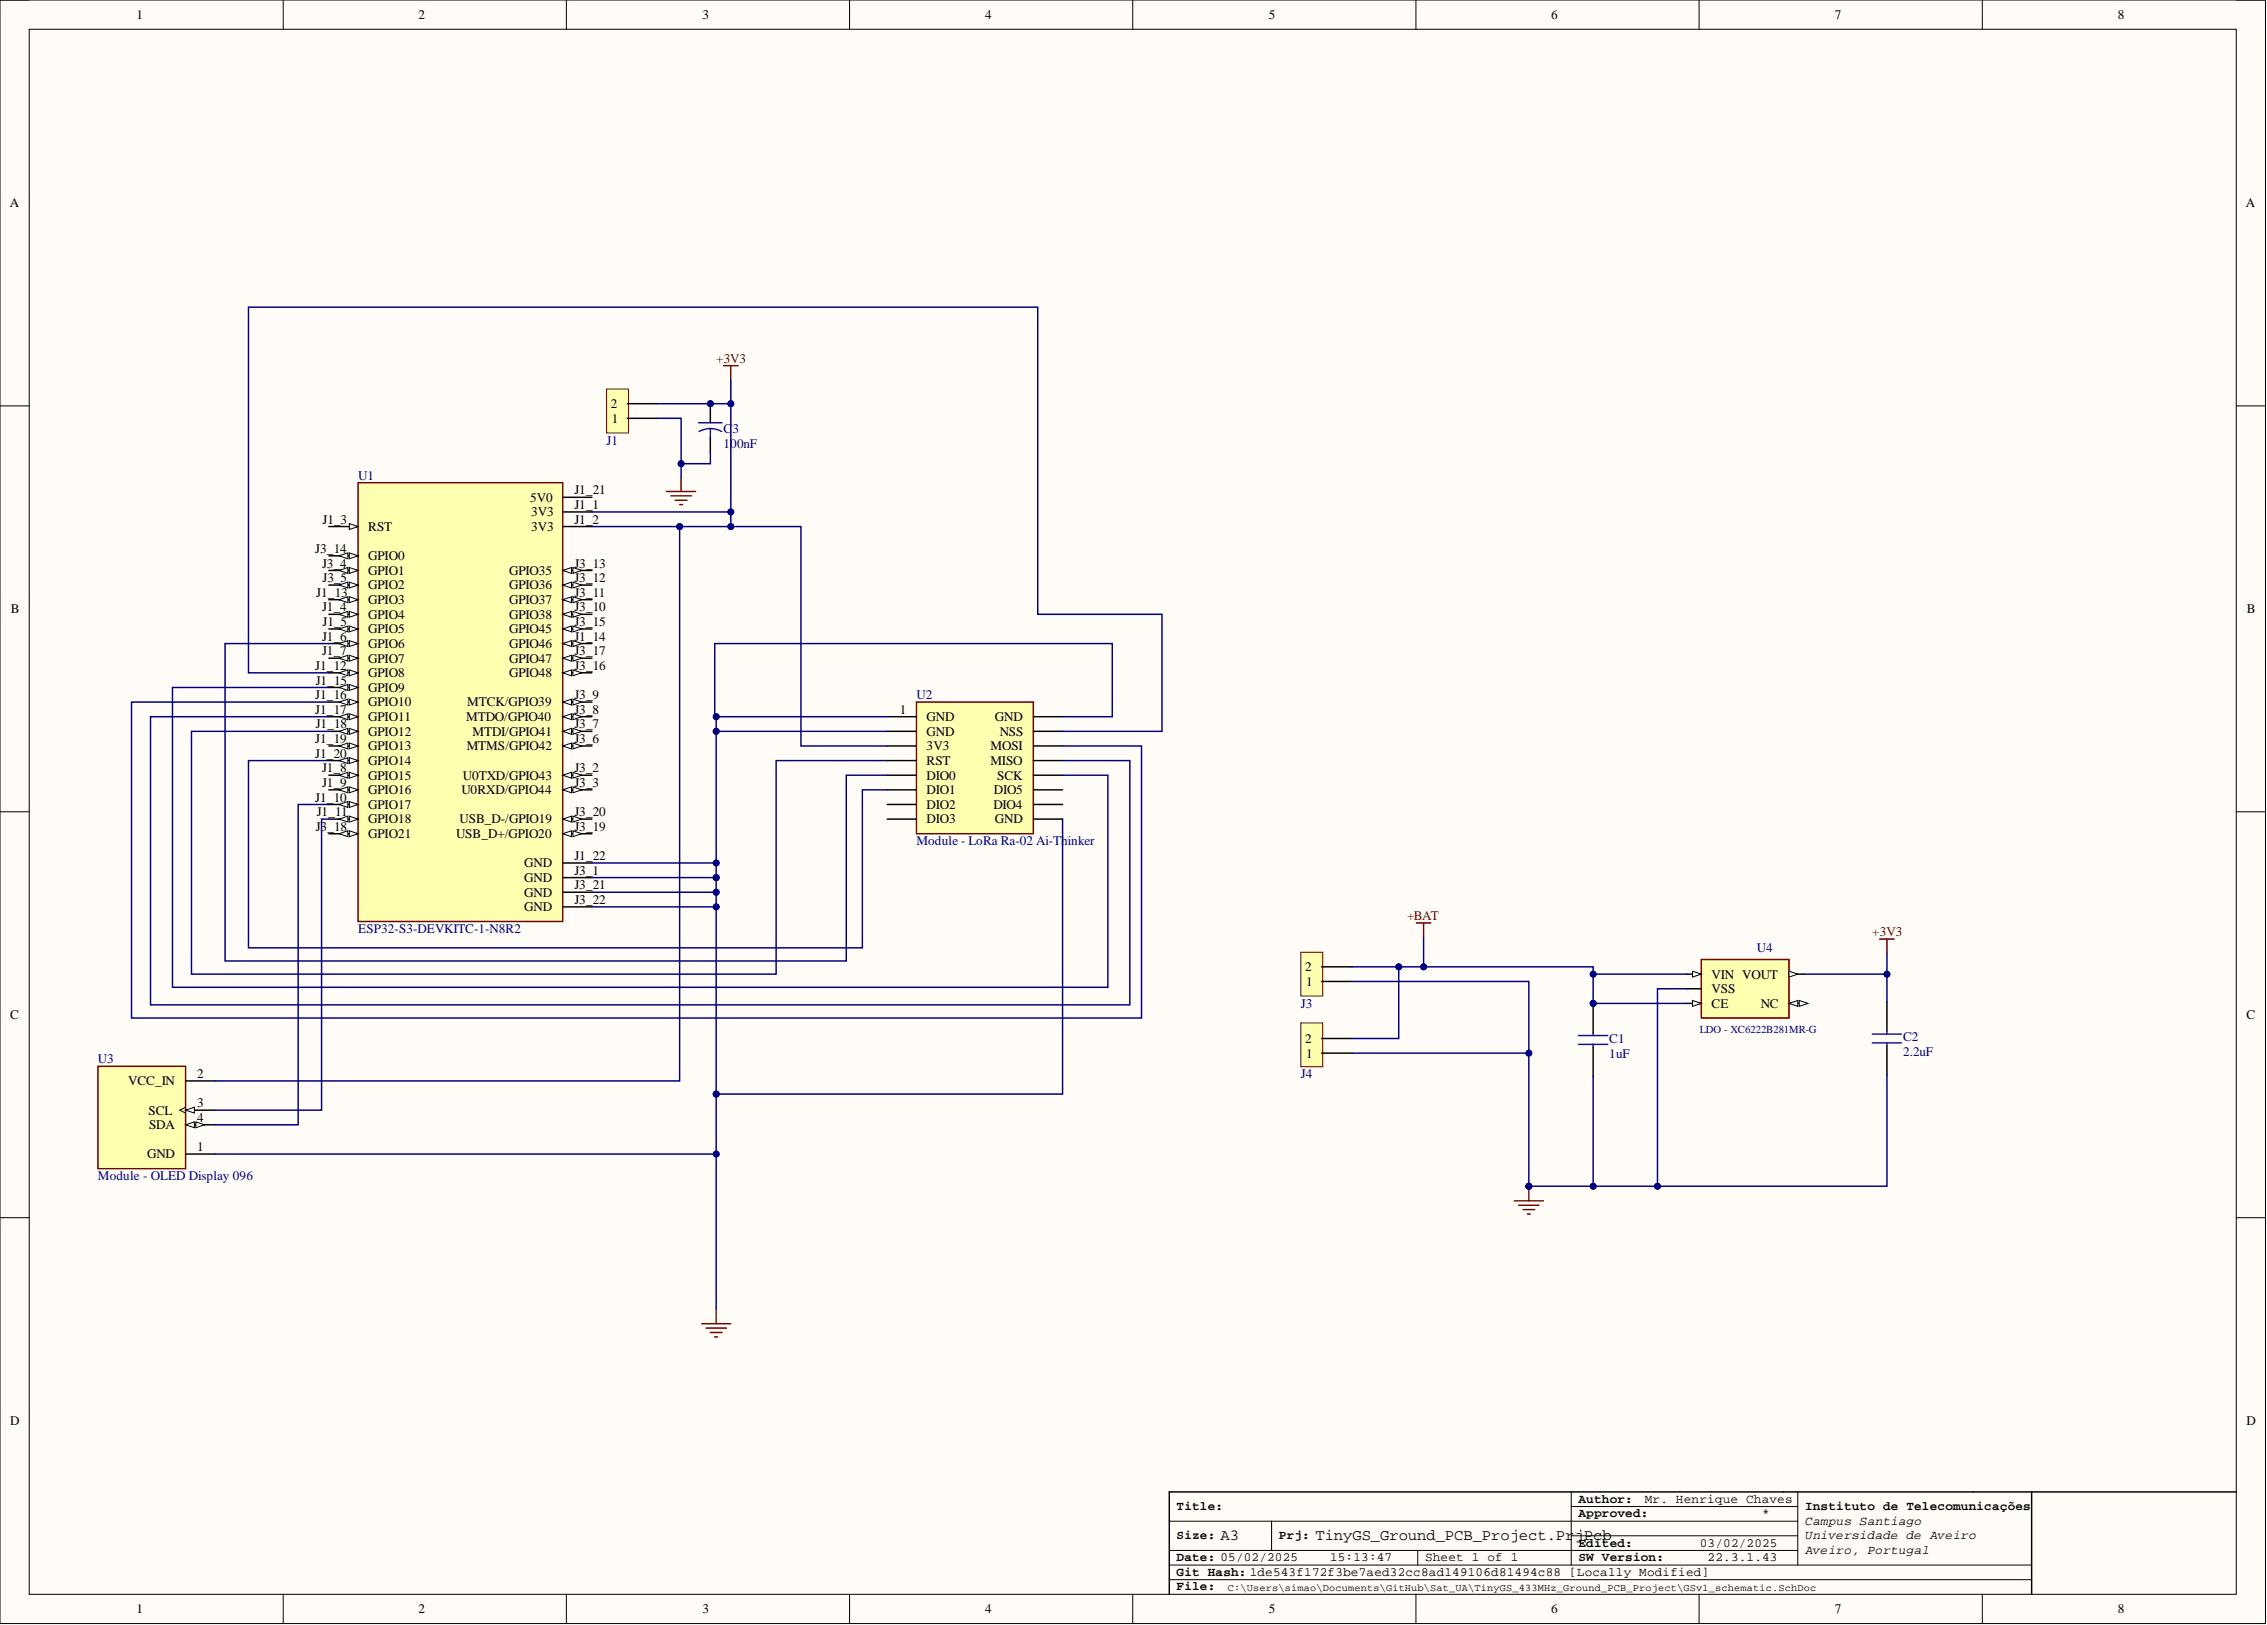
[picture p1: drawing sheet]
<svg xmlns="http://www.w3.org/2000/svg" width="393mm" height="282mm" viewBox="0 0 393 282" stroke-linecap="round" stroke-linejoin="round" font-family="sans-serif">
<defs><g id="words">
<g font-size="2.7">
<text x="211.8" y="267.1">A3</text>
<text x="228.2" y="267.1">TinyGS_Ground_PCB_Project.PrjPcb</text>
</g>
<g font-size="2.3">
<text x="23.7" y="3.3">1</text>
<text x="72.6" y="3.3">2</text>
<text x="121.9" y="3.3">3</text>
<text x="170.9" y="3.3">4</text>
<text x="220.1" y="3.3">5</text>
<text x="269.2" y="3.3">6</text>
<text x="318.4" y="3.3">7</text>
<text x="367.5" y="3.3">8</text>
<text x="1.7" y="35.9">A</text>
<text x="389.7" y="35.9">A</text>
<text x="106" y="70.8">2</text>
<text x="106.2" y="73.3">1</text>
<text x="92" y="87">5V0</text>
<text x="92.1" y="89.6">3V3</text>
<text x="99.7" y="85.8">J1_21</text>
<text x="99.7" y="88.3">J1_1</text>
<text x="54.7" y="95.9">J3_14</text>
<text x="56" y="90.8">J1_3</text>
<text x="63.9" y="92.1">RST</text>
<text x="92.1" y="92.1">3V3</text>
<text x="99.7" y="90.8">J1_2</text>
<text x="55.9" y="98.4">J3_4</text>
<text x="56" y="101">J3_5</text>
<text x="63.9" y="97.2">GPIO0</text>
<text x="63.9" y="99.7">GPIO1</text>
<text x="88.3" y="99.7">GPIO35</text>
<text x="99.7" y="98.4">J3_13</text>
<text x="99.7" y="101">J3_12</text>
<text x="1.9" y="106.4">B</text>
<text x="54.9" y="103.5">J1_13</text>
<text x="55.9" y="106.1">J1_4</text>
<text x="63.9" y="102.2">GPIO2</text>
<text x="63.9" y="104.8">GPIO3</text>
<text x="63.9" y="107.3">GPIO4</text>
<text x="88.3" y="102.2">GPIO36</text>
<text x="88.3" y="104.8">GPIO37</text>
<text x="88.3" y="107.3">GPIO38</text>
<text x="99.7" y="103.5">J3_11</text>
<text x="99.7" y="106.1">J3_10</text>
<text x="389.9" y="106.4">B</text>
<text x="55.9" y="111.1">J1_6</text>
<text x="55.9" y="113.7">J1_7</text>
<text x="56" y="108.6">J1_5</text>
<text x="63.9" y="109.9">GPIO5</text>
<text x="63.9" y="112.4">GPIO6</text>
<text x="88.3" y="109.9">GPIO45</text>
<text x="88.3" y="112.4">GPIO46</text>
<text x="99.7" y="108.6">J3_15</text>
<text x="99.7" y="111.1">J1_14</text>
<text x="99.7" y="113.7">J3_17</text>
<text x="54.7" y="116.2">J1_12</text>
<text x="54.8" y="118.7">J1_15</text>
<text x="63.9" y="114.9">GPIO7</text>
<text x="63.9" y="117.5">GPIO8</text>
<text x="88.3" y="114.9">GPIO47</text>
<text x="88.3" y="117.5">GPIO48</text>
<text x="99.7" y="116.2">J3_16</text>
<text x="54.7" y="121.3">J1_16</text>
<text x="54.7" y="123.8">J1_17</text>
<text x="63.9" y="120">GPIO9</text>
<text x="63.9" y="122.5">GPIO10</text>
<text x="63.9" y="125.1">GPIO11</text>
<text x="80.9" y="125.1">MTDO/GPIO40</text>
<text x="81.1" y="122.5">MTCK/GPIO39</text>
<text x="99.7" y="121.3">J3_9</text>
<text x="99.7" y="123.8">J3_8</text>
<text x="156.1" y="123.8">1</text>
<text x="160.8" y="125.1">GND</text>
<text x="172.6" y="125.1">GND</text>
<text x="54.7" y="128.9">J1_19</text>
<text x="54.7" y="131.4">J1_20</text>
<text x="54.8" y="126.3">J1_18</text>
<text x="63.9" y="127.6">GPIO12</text>
<text x="63.9" y="130.2">GPIO13</text>
<text x="81" y="130.2">MTMS/GPIO42</text>
<text x="82" y="127.6">MTDI/GPIO41</text>
<text x="99.7" y="126.3">J3_7</text>
<text x="99.7" y="128.9">J3_6</text>
<text x="160.8" y="127.6">GND</text>
<text x="160.8" y="130.2">3V3</text>
<text x="171.9" y="130.2">MOSI</text>
<text x="173.5" y="127.6">NSS</text>
<text x="55.9" y="134">J1_8</text>
<text x="55.9" y="136.5">J1_9</text>
<text x="63.9" y="132.7">GPIO14</text>
<text x="63.9" y="135.2">GPIO15</text>
<text x="63.9" y="137.8">GPIO16</text>
<text x="80.1" y="137.8">U0RXD/GPIO44</text>
<text x="80.3" y="135.2">U0TXD/GPIO43</text>
<text x="99.7" y="134">J3_2</text>
<text x="99.7" y="136.5">J3_3</text>
<text x="160.8" y="132.7">RST</text>
<text x="160.8" y="135.2">DIO0</text>
<text x="160.8" y="137.8">DIO1</text>
<text x="171.9" y="132.7">MISO</text>
<text x="172.4" y="137.8">DIO5</text>
<text x="173" y="135.2">SCK</text>
<text x="54.7" y="139">J1_10</text>
<text x="54.9" y="141.6">J1_11</text>
<text x="63.9" y="140.3">GPIO17</text>
<text x="63.9" y="142.8">GPIO18</text>
<text x="79.7" y="142.8">USB_D-/GPIO19</text>
<text x="99.7" y="141.6">J3_20</text>
<text x="160.8" y="140.3">DIO2</text>
<text x="160.8" y="142.8">DIO3</text>
<text x="172.4" y="140.3">DIO4</text>
<text x="172.6" y="142.8">GND</text>
<text x="54.8" y="144.1">J3_18</text>
<text x="63.9" y="145.4">GPIO21</text>
<text x="79.1" y="145.4">USB_D+/GPIO20</text>
<text x="99.7" y="144.1">J3_19</text>
<text x="99.7" y="149.2">J1_22</text>
<text x="91" y="150.5">GND</text>
<text x="91" y="153">GND</text>
<text x="91" y="155.5">GND</text>
<text x="99.7" y="151.7">J3_1</text>
<text x="99.7" y="154.3">J3_21</text>
<text x="91" y="158.1">GND</text>
<text x="99.7" y="156.8">J3_22</text>
<text x="226.5" y="168.5">2</text>
<text x="226.6" y="171">1</text>
<text x="297" y="169.7">VIN VOUT</text>
<text x="297" y="172.3">VSS</text>
<text x="1.8" y="176.8">C</text>
<text x="297" y="174.8">CE</text>
<text x="305.5" y="174.8">NC</text>
<text x="389.8" y="176.8">C</text>
<text x="226.5" y="180.9">2</text>
<text x="226.6" y="183.4">1</text>
<text x="22.2" y="188.3">VCC_IN</text>
<text x="34.2" y="187">2</text>
<text x="25.8" y="193.3">SCL</text>
<text x="25.9" y="195.9">SDA</text>
<text x="34.2" y="192.1">3</text>
<text x="34.2" y="194.6">4</text>
<text x="25.5" y="200.9">GND</text>
<text x="34.2" y="199.7">1</text>
<text x="1.8" y="247.2">D</text>
<text x="389.8" y="247.2">D</text>
<text x="23.7" y="279.8">1</text>
<text x="72.6" y="279.8">2</text>
<text x="121.9" y="279.8">3</text>
<text x="170.9" y="279.8">4</text>
<text x="220.1" y="279.8">5</text>
<text x="269.2" y="279.8">6</text>
<text x="318.4" y="279.8">7</text>
<text x="367.5" y="279.8">8</text>
</g>
<g font-size="2.3" fill="#800000">
<text x="124.3" y="62.9">+3V3</text>
<text x="244.1" y="159.6">+BAT</text>
<text x="324.9" y="162.4">+3V3</text>
</g>
<g font-size="2.3" fill="#000080">
<text x="105.2" y="77.1">J1</text>
<text x="125.5" y="77.6">100nF</text>
<text x="125.5" y="75.1">C3</text>
<text x="62.1" y="83.2">U1</text>
<text x="159" y="121.3">U2</text>
<text x="159" y="146.6">Module - LoRa Ra-02 Ai-Thinker</text>
<text x="62.1" y="161.9">ESP32-S3-DEVKITC-1-N8R2</text>
<text x="304.8" y="165.2">U4</text>
<text x="225.7" y="174.8">J3</text>
<text x="17" y="184.4">U3</text>
<text x="279.2" y="180.9">C1</text>
<text x="279.2" y="183.4">1uF</text>
<text x="330.2" y="180.6">C2</text>
<text x="330.2" y="183.2">2.2uF</text>
<text x="225.7" y="187.1">J4</text>
<text x="17" y="204.7">Module - OLED Display 096</text>
</g>
<g font-size="2.2">
<text x="204.2" y="261.9">Title:</text>
<text x="273.9" y="260.6">Author:</text>
<text x="273.9" y="263.2">Approved:</text>
<text x="285.4" y="260.6">Mr. Henrique Chaves</text>
<text x="305.8" y="263.2">*</text>
<text x="313.2" y="261.9">Instituto de Telecomunicações</text>
<text x="204.2" y="267">Size:</text>
<text x="221.9" y="267">Prj:</text>
<text x="273.9" y="268.3">Edited:</text>
<text x="294.9" y="268.3">03/02/2025</text>
<text x="313.2" y="264.5">Campus Santiago</text>
<text x="313.2" y="267">Universidade de Aveiro</text>
<text x="313.2" y="269.5">Aveiro, Portugal</text>
<text x="204.2" y="270.8">Date: 05/02/2025</text>
<text x="204.2" y="273.3">Git Hash: 1de543f172f3be7aed32cc8ad149106d81494c88 [Locally Modified]</text>
<text x="204.2" y="275.9">File:</text>
<text x="230.8" y="270.8">15:13:47</text>
<text x="247.3" y="270.8">Sheet 1 of 1</text>
<text x="273.9" y="270.8">SW Version:</text>
<text x="296.3" y="270.8">22.3.1.43</text>
</g>
<text font-size="1.9" fill="#000080" x="294.9" y="179.2">LDO - XC6222B281MR-G</text>
<text font-size="1.8" x="213" y="276">C:\Users\simao\Documents\GitHub\Sat_UA\TinyGS_433MHz_Ground_PCB_Project\GSv1_schematic.SchDoc</text>
</g></defs>
<path d="M0 0h393.1v281.6h-393.1z" fill-rule="evenodd" fill="#fffcf8"/>
<path d="M0 0h393.1v281.6h-393.1z" fill="none" stroke="#000" stroke-width=".17"/>
<path d="M5.1 5.1h382.9v271.4h-382.9z" fill-rule="evenodd" fill="#fffcf8"/>
<g fill="none" stroke="#000" stroke-width=".17">
<path d="M0 0h5.1M5.1 5.1h382.9v271.4h-382.9zM49.1 0v5.1M98.3 0v5.1M147.4 0v5.1M196.5 0v5.1M245.7 0v5.1M294.8 0v5.1M343.9 0v5.1M388 0h5.1v5.1M0 70.4h5.1M388 70.4h5.1"/>
<path d="M0 140.8h5.1M388 140.8h5.1M0 211.2h5.1M388 211.2h5.1M272.6 258.8v12.7M311.9 258.8v12.7M49.1 276.5v5.1M98.3 276.5v5.1M147.4 276.5v5.1M196.5 276.5v5.1M202.9 263.9h109M202.9 271.5h149.6"/>
<path d="M202.9 268.9h109M202.9 274h149.6M220.6 263.9v5M245.7 276.5v5.1M246 268.9v2.6M272.6 261.3h39.3M272.6 266.4h39.3M294.8 276.5v5.1M343.9 276.5v5.1M393.1 276.5v5.1"/>
</g>
<path d="M352.5 258.8v17.7M388 258.8h-185.1v17.7" fill="none" stroke="#000" stroke-width=".25"/>
<path d="M62.1 83.7h35.5v76.1h-35.5z" fill-rule="evenodd" fill="#ffffb0"/>
<path d="M62.1 83.7h35.5v76.1h-35.5z" fill="none" stroke="#800000" stroke-width=".25"/>
<path d="M57.1 91.3h5" fill="none" stroke="#000" stroke-width=".25"/>
<path d="M60.6 90.8l1.5 .5-1.5 .5z" fill="#f8fcff"/>
<path d="M60.6 90.8l1.5 .5-1.5 .5z" fill="none" stroke="#000" stroke-width=".17"/>
<path d="M57.1 96.4h5" fill="none" stroke="#000" stroke-width=".25"/>
<path d="M60.6 95.9l1.5 .5-1.5 .5z" fill="#f8fcff"/>
<path d="M60.6 95.9l1.5 .5-1.5 .5z" fill="none" stroke="#000" stroke-width=".17"/>
<path d="M58.8 96.4l1.6-.5v1z" fill="#f8fcff"/>
<path d="M58.8 96.4l1.6-.5v1z" fill="none" stroke="#000" stroke-width=".17"/>
<path d="M57.1 98.9h5" fill="none" stroke="#000" stroke-width=".25"/>
<path d="M60.6 98.4l1.5 .5-1.5 .6z" fill="#f8fcff"/>
<path d="M60.6 98.4l1.5 .5-1.5 .6z" fill="none" stroke="#000" stroke-width=".17"/>
<path d="M58.8 98.9l1.6-.5v1.1z" fill="#f8fcff"/>
<path d="M58.8 98.9l1.6-.5v1.1z" fill="none" stroke="#000" stroke-width=".17"/>
<path d="M57.1 101.5h5" fill="none" stroke="#000" stroke-width=".25"/>
<path d="M60.6 101l1.5 .5-1.5 .5z" fill="#f8fcff"/>
<path d="M60.6 101l1.5 .5-1.5 .5z" fill="none" stroke="#000" stroke-width=".17"/>
<path d="M58.8 101.5l1.6-.5v1z" fill="#f8fcff"/>
<path d="M58.8 101.5l1.6-.5v1z" fill="none" stroke="#000" stroke-width=".17"/>
<path d="M57.1 104h5" fill="none" stroke="#000" stroke-width=".25"/>
<path d="M60.6 103.5l1.5 .5-1.5 .5z" fill="#f8fcff"/>
<path d="M60.6 103.5l1.5 .5-1.5 .5z" fill="none" stroke="#000" stroke-width=".17"/>
<path d="M58.8 104l1.6-.5v1z" fill="#f8fcff"/>
<path d="M58.8 104l1.6-.5v1z" fill="none" stroke="#000" stroke-width=".17"/>
<path d="M57.1 106.6h5" fill="none" stroke="#000" stroke-width=".25"/>
<path d="M60.6 106.1l1.5 .5-1.5 .5z" fill="#f8fcff"/>
<path d="M60.6 106.1l1.5 .5-1.5 .5z" fill="none" stroke="#000" stroke-width=".17"/>
<path d="M58.8 106.6l1.6-.5v1z" fill="#f8fcff"/>
<path d="M58.8 106.6l1.6-.5v1z" fill="none" stroke="#000" stroke-width=".17"/>
<path d="M57.1 109.1h5" fill="none" stroke="#000" stroke-width=".25"/>
<path d="M60.6 108.6l1.5 .5-1.5 .5z" fill="#f8fcff"/>
<path d="M60.6 108.6l1.5 .5-1.5 .5z" fill="none" stroke="#000" stroke-width=".17"/>
<path d="M58.8 109.1l1.6-.5v1z" fill="#f8fcff"/>
<path d="M58.8 109.1l1.6-.5v1z" fill="none" stroke="#000" stroke-width=".17"/>
<path d="M57.1 111.6h5" fill="none" stroke="#000" stroke-width=".25"/>
<path d="M60.6 111.1l1.5 .5-1.5 .5z" fill="#f8fcff"/>
<path d="M60.6 111.1l1.5 .5-1.5 .5z" fill="none" stroke="#000" stroke-width=".17"/>
<path d="M58.8 111.6l1.6-.5v1z" fill="#f8fcff"/>
<path d="M58.8 111.6l1.6-.5v1z" fill="none" stroke="#000" stroke-width=".17"/>
<path d="M57.1 114.2h5" fill="none" stroke="#000" stroke-width=".25"/>
<path d="M60.6 113.7l1.5 .5-1.5 .5z" fill="#f8fcff"/>
<path d="M60.6 113.7l1.5 .5-1.5 .5z" fill="none" stroke="#000" stroke-width=".17"/>
<path d="M58.8 114.2l1.6-.5v1z" fill="#f8fcff"/>
<path d="M58.8 114.2l1.6-.5v1z" fill="none" stroke="#000" stroke-width=".17"/>
<path d="M57.1 116.7h5" fill="none" stroke="#000" stroke-width=".25"/>
<path d="M60.6 116.2l1.5 .5-1.5 .5z" fill="#f8fcff"/>
<path d="M60.6 116.2l1.5 .5-1.5 .5z" fill="none" stroke="#000" stroke-width=".17"/>
<path d="M58.8 116.7l1.6-.5v1z" fill="#f8fcff"/>
<path d="M58.8 116.7l1.6-.5v1z" fill="none" stroke="#000" stroke-width=".17"/>
<path d="M57.1 119.2h5" fill="none" stroke="#000" stroke-width=".25"/>
<path d="M60.6 118.7l1.5 .5-1.5 .6z" fill="#f8fcff"/>
<path d="M60.6 118.7l1.5 .5-1.5 .6z" fill="none" stroke="#000" stroke-width=".17"/>
<path d="M58.8 119.2l1.6-.5v1.1z" fill="#f8fcff"/>
<path d="M58.8 119.2l1.6-.5v1.1z" fill="none" stroke="#000" stroke-width=".17"/>
<path d="M57.1 121.8h5" fill="none" stroke="#000" stroke-width=".25"/>
<path d="M60.6 121.3l1.5 .5-1.5 .5z" fill="#f8fcff"/>
<path d="M60.6 121.3l1.5 .5-1.5 .5z" fill="none" stroke="#000" stroke-width=".17"/>
<path d="M58.8 121.8l1.6-.5v1z" fill="#f8fcff"/>
<path d="M58.8 121.8l1.6-.5v1z" fill="none" stroke="#000" stroke-width=".17"/>
<path d="M57.1 124.3h5" fill="none" stroke="#000" stroke-width=".25"/>
<path d="M60.6 123.8l1.5 .5-1.5 .5z" fill="#f8fcff"/>
<path d="M60.6 123.8l1.5 .5-1.5 .5z" fill="none" stroke="#000" stroke-width=".17"/>
<path d="M58.8 124.3l1.6-.5v1z" fill="#f8fcff"/>
<path d="M58.8 124.3l1.6-.5v1z" fill="none" stroke="#000" stroke-width=".17"/>
<path d="M57.1 126.9h5" fill="none" stroke="#000" stroke-width=".25"/>
<path d="M60.6 126.3l1.5 .6-1.5 .5z" fill="#f8fcff"/>
<path d="M60.6 126.3l1.5 .6-1.5 .5z" fill="none" stroke="#000" stroke-width=".17"/>
<path d="M58.8 126.9l1.6-.6v1.1z" fill="#f8fcff"/>
<path d="M58.8 126.9l1.6-.6v1.1z" fill="none" stroke="#000" stroke-width=".17"/>
<path d="M57.1 129.4h5" fill="none" stroke="#000" stroke-width=".25"/>
<path d="M60.6 128.9l1.5 .5-1.5 .5z" fill="#f8fcff"/>
<path d="M60.6 128.9l1.5 .5-1.5 .5z" fill="none" stroke="#000" stroke-width=".17"/>
<path d="M58.8 129.4l1.6-.5v1z" fill="#f8fcff"/>
<path d="M58.8 129.4l1.6-.5v1z" fill="none" stroke="#000" stroke-width=".17"/>
<path d="M57.1 131.9h5" fill="none" stroke="#000" stroke-width=".25"/>
<path d="M60.6 131.4l1.5 .5-1.5 .5z" fill="#f8fcff"/>
<path d="M60.6 131.4l1.5 .5-1.5 .5z" fill="none" stroke="#000" stroke-width=".17"/>
<path d="M58.8 131.9l1.6-.5v1z" fill="#f8fcff"/>
<path d="M58.8 131.9l1.6-.5v1z" fill="none" stroke="#000" stroke-width=".17"/>
<path d="M57.1 134.5h5" fill="none" stroke="#000" stroke-width=".25"/>
<path d="M60.6 134l1.5 .5-1.5 .5z" fill="#f8fcff"/>
<path d="M60.6 134l1.5 .5-1.5 .5z" fill="none" stroke="#000" stroke-width=".17"/>
<path d="M58.8 134.5l1.6-.5v1z" fill="#f8fcff"/>
<path d="M58.8 134.5l1.6-.5v1z" fill="none" stroke="#000" stroke-width=".17"/>
<path d="M57.1 137h5" fill="none" stroke="#000" stroke-width=".25"/>
<path d="M60.6 136.5l1.5 .5-1.5 .5z" fill="#f8fcff"/>
<path d="M60.6 136.5l1.5 .5-1.5 .5z" fill="none" stroke="#000" stroke-width=".17"/>
<path d="M58.8 137l1.6-.5v1z" fill="#f8fcff"/>
<path d="M58.8 137l1.6-.5v1z" fill="none" stroke="#000" stroke-width=".17"/>
<path d="M57.1 139.5h5" fill="none" stroke="#000" stroke-width=".25"/>
<path d="M60.6 139l1.5 .5-1.5 .6z" fill="#f8fcff"/>
<path d="M60.6 139l1.5 .5-1.5 .6z" fill="none" stroke="#000" stroke-width=".17"/>
<path d="M58.8 139.5l1.6-.5v1.1z" fill="#f8fcff"/>
<path d="M58.8 139.5l1.6-.5v1.1z" fill="none" stroke="#000" stroke-width=".17"/>
<path d="M57.1 142.1h5" fill="none" stroke="#000" stroke-width=".25"/>
<path d="M60.6 141.6l1.5 .5-1.5 .5z" fill="#f8fcff"/>
<path d="M60.6 141.6l1.5 .5-1.5 .5z" fill="none" stroke="#000" stroke-width=".17"/>
<path d="M58.8 142.1l1.6-.5v1z" fill="#f8fcff"/>
<path d="M58.8 142.1l1.6-.5v1z" fill="none" stroke="#000" stroke-width=".17"/>
<path d="M57.1 144.6h5" fill="none" stroke="#000" stroke-width=".25"/>
<path d="M60.6 144.1l1.5 .5-1.5 .5z" fill="#f8fcff"/>
<path d="M60.6 144.1l1.5 .5-1.5 .5z" fill="none" stroke="#000" stroke-width=".17"/>
<path d="M58.8 144.6l1.6-.5v1z" fill="#f8fcff"/>
<path d="M58.8 144.6l1.6-.5v1z" fill="none" stroke="#000" stroke-width=".17"/>
<path d="M97.6 86.3h5.1M97.6 88.8h5.1M97.6 91.3h5.1M97.6 98.9h5.1" fill="none" stroke="#000" stroke-width=".25"/>
<path d="M97.6 98.9l1.6-.5v1.1z" fill="#f8fcff"/>
<path d="M97.6 98.9l1.6-.5v1.1z" fill="none" stroke="#000" stroke-width=".17"/>
<path d="M99.4 98.4l1.5 .5-1.5 .6z" fill="#f8fcff"/>
<path d="M99.4 98.4l1.5 .5-1.5 .6z" fill="none" stroke="#000" stroke-width=".17"/>
<path d="M97.6 101.5h5.1" fill="none" stroke="#000" stroke-width=".25"/>
<path d="M97.6 101.5l1.6-.5v1z" fill="#f8fcff"/>
<path d="M97.6 101.5l1.6-.5v1z" fill="none" stroke="#000" stroke-width=".17"/>
<path d="M99.4 101l1.5 .5-1.5 .5z" fill="#f8fcff"/>
<path d="M99.4 101l1.5 .5-1.5 .5z" fill="none" stroke="#000" stroke-width=".17"/>
<path d="M97.6 104h5.1" fill="none" stroke="#000" stroke-width=".25"/>
<path d="M97.6 104l1.6-.5v1z" fill="#f8fcff"/>
<path d="M97.6 104l1.6-.5v1z" fill="none" stroke="#000" stroke-width=".17"/>
<path d="M99.4 103.5l1.5 .5-1.5 .5z" fill="#f8fcff"/>
<path d="M99.4 103.5l1.5 .5-1.5 .5z" fill="none" stroke="#000" stroke-width=".17"/>
<path d="M97.6 106.6h5.1" fill="none" stroke="#000" stroke-width=".25"/>
<path d="M97.6 106.6l1.6-.5v1z" fill="#f8fcff"/>
<path d="M97.6 106.6l1.6-.5v1z" fill="none" stroke="#000" stroke-width=".17"/>
<path d="M99.4 106.1l1.5 .5-1.5 .5z" fill="#f8fcff"/>
<path d="M99.4 106.1l1.5 .5-1.5 .5z" fill="none" stroke="#000" stroke-width=".17"/>
<path d="M97.6 109.1h5.1" fill="none" stroke="#000" stroke-width=".25"/>
<path d="M97.6 109.1l1.6-.5v1z" fill="#f8fcff"/>
<path d="M97.6 109.1l1.6-.5v1z" fill="none" stroke="#000" stroke-width=".17"/>
<path d="M99.4 108.6l1.5 .5-1.5 .5z" fill="#f8fcff"/>
<path d="M99.4 108.6l1.5 .5-1.5 .5z" fill="none" stroke="#000" stroke-width=".17"/>
<path d="M97.6 111.6h5.1" fill="none" stroke="#000" stroke-width=".25"/>
<path d="M97.6 111.6l1.6-.5v1z" fill="#f8fcff"/>
<path d="M97.6 111.6l1.6-.5v1z" fill="none" stroke="#000" stroke-width=".17"/>
<path d="M99.4 111.1l1.5 .5-1.5 .5z" fill="#f8fcff"/>
<path d="M99.4 111.1l1.5 .5-1.5 .5z" fill="none" stroke="#000" stroke-width=".17"/>
<path d="M97.6 114.2h5.1" fill="none" stroke="#000" stroke-width=".25"/>
<path d="M97.6 114.2l1.6-.5v1z" fill="#f8fcff"/>
<path d="M97.6 114.2l1.6-.5v1z" fill="none" stroke="#000" stroke-width=".17"/>
<path d="M99.4 113.7l1.5 .5-1.5 .5z" fill="#f8fcff"/>
<path d="M99.4 113.7l1.5 .5-1.5 .5z" fill="none" stroke="#000" stroke-width=".17"/>
<path d="M97.6 116.7h5.1" fill="none" stroke="#000" stroke-width=".25"/>
<path d="M97.6 116.7l1.6-.5v1z" fill="#f8fcff"/>
<path d="M97.6 116.7l1.6-.5v1z" fill="none" stroke="#000" stroke-width=".17"/>
<path d="M99.4 116.2l1.5 .5-1.5 .5z" fill="#f8fcff"/>
<path d="M99.4 116.2l1.5 .5-1.5 .5z" fill="none" stroke="#000" stroke-width=".17"/>
<path d="M97.6 121.8h5.1" fill="none" stroke="#000" stroke-width=".25"/>
<path d="M97.6 121.8l1.6-.5v1z" fill="#f8fcff"/>
<path d="M97.6 121.8l1.6-.5v1z" fill="none" stroke="#000" stroke-width=".17"/>
<path d="M99.4 121.3l1.5 .5-1.5 .5z" fill="#f8fcff"/>
<path d="M99.4 121.3l1.5 .5-1.5 .5z" fill="none" stroke="#000" stroke-width=".17"/>
<path d="M97.6 124.3h5.1" fill="none" stroke="#000" stroke-width=".25"/>
<path d="M97.6 124.3l1.6-.5v1z" fill="#f8fcff"/>
<path d="M97.6 124.3l1.6-.5v1z" fill="none" stroke="#000" stroke-width=".17"/>
<path d="M99.4 123.8l1.5 .5-1.5 .5z" fill="#f8fcff"/>
<path d="M99.4 123.8l1.5 .5-1.5 .5z" fill="none" stroke="#000" stroke-width=".17"/>
<path d="M97.6 126.9h5.1" fill="none" stroke="#000" stroke-width=".25"/>
<path d="M97.6 126.9l1.6-.6v1.1z" fill="#f8fcff"/>
<path d="M97.6 126.9l1.6-.6v1.1z" fill="none" stroke="#000" stroke-width=".17"/>
<path d="M99.4 126.3l1.5 .6-1.5 .5z" fill="#f8fcff"/>
<path d="M99.4 126.3l1.5 .6-1.5 .5z" fill="none" stroke="#000" stroke-width=".17"/>
<path d="M97.6 129.4h5.1" fill="none" stroke="#000" stroke-width=".25"/>
<path d="M97.6 129.4l1.6-.5v1z" fill="#f8fcff"/>
<path d="M97.6 129.4l1.6-.5v1z" fill="none" stroke="#000" stroke-width=".17"/>
<path d="M99.4 128.9l1.5 .5-1.5 .5z" fill="#f8fcff"/>
<path d="M99.4 128.9l1.5 .5-1.5 .5z" fill="none" stroke="#000" stroke-width=".17"/>
<path d="M97.6 134.5h5.1" fill="none" stroke="#000" stroke-width=".25"/>
<path d="M97.6 134.5l1.6-.5v1z" fill="#f8fcff"/>
<path d="M97.6 134.5l1.6-.5v1z" fill="none" stroke="#000" stroke-width=".17"/>
<path d="M99.4 134l1.5 .5-1.5 .5z" fill="#f8fcff"/>
<path d="M99.4 134l1.5 .5-1.5 .5z" fill="none" stroke="#000" stroke-width=".17"/>
<path d="M97.6 137h5.1" fill="none" stroke="#000" stroke-width=".25"/>
<path d="M97.6 137l1.6-.5v1z" fill="#f8fcff"/>
<path d="M97.6 137l1.6-.5v1z" fill="none" stroke="#000" stroke-width=".17"/>
<path d="M99.4 136.5l1.5 .5-1.5 .5z" fill="#f8fcff"/>
<path d="M99.4 136.5l1.5 .5-1.5 .5z" fill="none" stroke="#000" stroke-width=".17"/>
<path d="M97.6 142.1h5.1" fill="none" stroke="#000" stroke-width=".25"/>
<path d="M97.6 142.1l1.6-.5v1z" fill="#f8fcff"/>
<path d="M97.6 142.1l1.6-.5v1z" fill="none" stroke="#000" stroke-width=".17"/>
<path d="M99.4 141.6l1.5 .5-1.5 .5z" fill="#f8fcff"/>
<path d="M99.4 141.6l1.5 .5-1.5 .5z" fill="none" stroke="#000" stroke-width=".17"/>
<path d="M97.6 144.6h5.1" fill="none" stroke="#000" stroke-width=".25"/>
<path d="M97.6 144.6l1.6-.5v1z" fill="#f8fcff"/>
<path d="M97.6 144.6l1.6-.5v1z" fill="none" stroke="#000" stroke-width=".17"/>
<path d="M99.4 144.1l1.5 .5-1.5 .5z" fill="#f8fcff"/>
<path d="M99.4 144.1l1.5 .5-1.5 .5z" fill="none" stroke="#000" stroke-width=".17"/>
<path d="M97.6 149.7h5.1M97.6 152.2h5.1M97.6 154.8h5.1M97.6 157.3h5.1" fill="none" stroke="#000" stroke-width=".25"/>
<path d="M17 185h15.2v17.7h-15.2z" fill-rule="evenodd" fill="#ffffb0"/>
<path d="M17 185h15.2v17.7h-15.2z" fill="none" stroke="#800000" stroke-width=".25"/>
<path d="M32.2 187.5h5.1M32.2 192.6h5.1" fill="none" stroke="#000" stroke-width=".25"/>
<path d="M32.2 192.6l1.5-.5v1z" fill="#f8fcff"/>
<path d="M32.2 192.6l1.5-.5v1zM32.2 192.1l-1 .5 1 .5" fill="none" stroke="#000" stroke-width=".17"/>
<path d="M32.2 195.1h5.1" fill="none" stroke="#000" stroke-width=".25"/>
<path d="M32.2 195.1l1.5-.5v1z" fill="#f8fcff"/>
<path d="M32.2 195.1l1.5-.5v1z" fill="none" stroke="#000" stroke-width=".17"/>
<path d="M34 194.6l1.5 .5-1.5 .5z" fill="#f8fcff"/>
<path d="M34 194.6l1.5 .5-1.5 .5z" fill="none" stroke="#000" stroke-width=".17"/>
<path d="M32.2 200.2h5.1" fill="none" stroke="#000" stroke-width=".25"/>
<path d="M159 121.8h20.3v22.8h-20.3z" fill-rule="evenodd" fill="#ffffb0"/>
<path d="M125.5 63.4h2.6M126.8 63.4v2.6M159 121.8h20.3v22.8h-20.3zM121.7 229.6h5.1M122.5 230.4h3.5M123.3 231.1h2M124 231.9h.5M124.3 227.1v2.5" fill="none" stroke="#800000" stroke-width=".25"/>
<g fill="none" stroke="#000" stroke-width=".25">
<path d="M153.9 124.3h5.1M153.9 126.9h5.1M153.9 129.4h5.1M153.9 131.9h5.1M153.9 134.5h5.1M153.9 137h5.1M153.9 139.5h5.1M179.3 124.3h5.1M179.3 126.9h5.1M179.3 129.4h5.1M179.3 131.9h5.1M179.3 134.5h5.1"/>
<path d="M179.3 137h5.1M179.3 139.5h5.1M153.9 142.1h5.1M179.3 142.1h5.1"/>
</g>
<path d="M105.2 67.5h3.8v7.6h-3.8z" fill-rule="evenodd" fill="#ffffb0"/>
<path d="M105.2 67.5h3.8v7.6h-3.8z" fill="none" stroke="#800000" stroke-width=".17"/>
<path d="M108.8 72.6h5.3M108.8 70h5.3M123.3 70.8v2.5M123.3 75.9v2.5" fill="none" stroke="#000" stroke-width=".25"/>
<path d="M115.6 85.2h5.1M116.4 86h3.6M117.2 86.8h2M117.9 87.5h.5M118.2 82.7v2.5" fill="none" stroke="#800000" stroke-width=".25"/>
<path d="M121.2 73.3h4.1M123.3 74.3l.8 .1 1.1 .5M123.3 74.3l-.9 .1-1.1 .5M123.3 74.3v1.6" fill="none" stroke="#00f" stroke-width=".25"/>
<path d="M225.7 165.2h3.8v7.6h-3.8z" fill-rule="evenodd" fill="#ffffb0"/>
<path d="M225.7 165.2h3.8v7.6h-3.8z" fill="none" stroke="#800000" stroke-width=".17"/>
<path d="M229.3 170.2h5.3M229.3 167.7h5.3" fill="none" stroke="#000" stroke-width=".25"/>
<path d="M262.7 208.3h5.1M263.5 209.1h3.5M264.3 209.8h2M265 210.6h.5M265.3 205.8v2.5" fill="none" stroke="#800000" stroke-width=".25"/>
<circle cx="265.3" cy="205.8" r=".51" fill="#000080"/>
<circle cx="265.3" cy="205.8" r=".51" fill="none" stroke="#000080" stroke-width=".17"/>
<path d="M295.2 166.4h15.2v10.2h-15.2z" fill-rule="evenodd" fill="#ffffb0"/>
<path d="M295.2 166.4h15.2v10.2h-15.2z" fill="none" stroke="#800000" stroke-width=".25"/>
<path d="M292.7 169h2.5" fill="none" stroke="#000" stroke-width=".25"/>
<path d="M293.7 168.5l1.5 .5-1.5 .5z" fill="#f8fcff"/>
<path d="M293.7 168.5l1.5 .5-1.5 .5z" fill="none" stroke="#000" stroke-width=".17"/>
<path d="M292.7 171.5h2.5M292.7 174h2.5" fill="none" stroke="#000" stroke-width=".25"/>
<path d="M293.7 173.5l1.5 .5-1.5 .6z" fill="#f8fcff"/>
<path d="M293.7 173.5l1.5 .5-1.5 .6z" fill="none" stroke="#000" stroke-width=".17"/>
<path d="M310.4 169h2.5" fill="none" stroke="#000" stroke-width=".25"/>
<path d="M310.4 168.5l1.5 .5-1.5 .5z" fill="#f8fcff"/>
<path d="M310.4 168.5l1.5 .5-1.5 .5z" fill="none" stroke="#000" stroke-width=".17"/>
<path d="M310.4 174h2.5" fill="none" stroke="#000" stroke-width=".25"/>
<path d="M310.4 174l1.5-.5v1.1z" fill="#f8fcff"/>
<path d="M310.4 174l1.5-.5v1.1z" fill="none" stroke="#000" stroke-width=".17"/>
<path d="M312.2 173.5l1.5 .5-1.5 .6z" fill="#f8fcff"/>
<path d="M312.2 173.5l1.5 .5-1.5 .6z" fill="none" stroke="#000" stroke-width=".17"/>
<circle cx="276.4" cy="174" r=".51" fill="#000080"/>
<circle cx="276.4" cy="174" r=".51" fill="none" stroke="#000080" stroke-width=".17"/>
<path d="M276.4 174v5.1M276.4 181.7v5" fill="none" stroke="#000" stroke-width=".25"/>
<circle cx="276.4" cy="174" r=".51" fill="#000080"/>
<circle cx="276.4" cy="174" r=".51" fill="none" stroke="#000080" stroke-width=".17"/>
<path d="M273.9 179.6h5.1M276.4 179.1v.5M324.9 179.4h5M327.4 178.9v.5M273.9 181.2h5.1M276.4 181.2v.5M324.9 180.9h5M327.4 180.9v.5" fill="none" stroke="#00f" stroke-width=".25"/>
<path d="M327.4 173.8v5.1M327.4 181.4v5.1" fill="none" stroke="#000" stroke-width=".25"/>
<path d="M245.7 160.1h2.6M247 160.1v2.5M326.1 162.9h2.6M327.4 162.9v2.5" fill="none" stroke="#800000" stroke-width=".25"/>
<path d="M225.7 177.4h3.8v7.6h-3.8z" fill-rule="evenodd" fill="#ffffb0"/>
<path d="M225.7 177.4h3.8v7.6h-3.8z" fill="none" stroke="#800000" stroke-width=".17"/>
<path d="M229.3 182.7h5.3M229.3 180.1h5.3" fill="none" stroke="#000" stroke-width=".25"/>
<path d="M102.7 149.7h21.6" fill="none" stroke="#000080" stroke-width=".25"/>
<circle cx="124.3" cy="149.7" r=".51" fill="#000080"/>
<circle cx="124.3" cy="149.7" r=".51" fill="none" stroke="#000080" stroke-width=".17"/>
<path d="M153.9 126.9h-29.6v25.3" fill="none" stroke="#000080" stroke-width=".25"/>
<circle cx="124.3" cy="126.9" r=".51" fill="#000080"/>
<circle cx="124.3" cy="126.9" r=".51" fill="none" stroke="#000080" stroke-width=".17"/>
<circle cx="124.3" cy="149.7" r=".51" fill="#000080"/>
<circle cx="124.3" cy="149.7" r=".51" fill="none" stroke="#000080" stroke-width=".17"/>
<circle cx="124.3" cy="152.2" r=".51" fill="#000080"/>
<circle cx="124.3" cy="152.2" r=".51" fill="none" stroke="#000080" stroke-width=".17"/>
<path d="M102.7 88.8h24.1" fill="none" stroke="#000080" stroke-width=".25"/>
<circle cx="126.8" cy="88.8" r=".51" fill="#000080"/>
<circle cx="126.8" cy="88.8" r=".51" fill="none" stroke="#000080" stroke-width=".17"/>
<path d="M126.8 91.3h12.2v38.1h14.9M57.1 111.6h-18v55.1h107.7v-32.2h7.1M57.1 131.9h-14v32.5h106.5v-27.4h4.3M57.1 126.9h-23.9v42.1h101.5v-37.1h19.2" fill="none" stroke="#000080" stroke-width=".25"/>
<circle cx="126.8" cy="91.3" r=".51" fill="#000080"/>
<circle cx="126.8" cy="91.3" r=".51" fill="none" stroke="#000080" stroke-width=".17"/>
<path d="M57.1 116.7h-14v-63.4h137v53.3h21.5v20.3h-17.2M102.7 154.8h21.6" fill="none" stroke="#000080" stroke-width=".25"/>
<circle cx="124.3" cy="154.8" r=".51" fill="#000080"/>
<circle cx="124.3" cy="154.8" r=".51" fill="none" stroke="#000080" stroke-width=".17"/>
<path d="M102.7 152.2h21.6" fill="none" stroke="#000080" stroke-width=".25"/>
<circle cx="124.3" cy="152.2" r=".51" fill="#000080"/>
<circle cx="124.3" cy="152.2" r=".51" fill="none" stroke="#000080" stroke-width=".17"/>
<path d="M153.9 124.3h-29.9v-12.7h69v12.7h-8.6" fill="none" stroke="#000080" stroke-width=".25"/>
<circle cx="124.3" cy="124.3" r=".51" fill="#000080"/>
<circle cx="124.3" cy="124.3" r=".51" fill="none" stroke="#000080" stroke-width=".17"/>
<path d="M124.3 152.2v5.1" fill="none" stroke="#000080" stroke-width=".25"/>
<circle cx="124.3" cy="152.2" r=".51" fill="#000080"/>
<circle cx="124.3" cy="152.2" r=".51" fill="none" stroke="#000080" stroke-width=".17"/>
<circle cx="124.3" cy="154.8" r=".51" fill="#000080"/>
<circle cx="124.3" cy="154.8" r=".51" fill="none" stroke="#000080" stroke-width=".17"/>
<circle cx="124.3" cy="157.3" r=".51" fill="#000080"/>
<circle cx="124.3" cy="157.3" r=".51" fill="none" stroke="#000080" stroke-width=".17"/>
<path d="M124.3 124.3v2.6" fill="none" stroke="#000080" stroke-width=".25"/>
<circle cx="124.3" cy="126.9" r=".51" fill="#000080"/>
<circle cx="124.3" cy="126.9" r=".51" fill="none" stroke="#000080" stroke-width=".17"/>
<circle cx="124.3" cy="124.3" r=".51" fill="#000080"/>
<circle cx="124.3" cy="124.3" r=".51" fill="none" stroke="#000080" stroke-width=".17"/>
<path d="M57.1 119.2h-27.2v52.1h162.3v-36.8h-7.8M57.1 121.8h-34.3v54.8h175.3v-47.2h-13.7M57.1 124.3h-31v50h169.9v-42.4h-11.6M184.4 142.1v47.7h-60.1" fill="none" stroke="#000080" stroke-width=".25"/>
<circle cx="124.3" cy="189.8" r=".51" fill="#000080"/>
<circle cx="124.3" cy="189.8" r=".51" fill="none" stroke="#000080" stroke-width=".17"/>
<path d="M102.7 157.3h21.6v32.5" fill="none" stroke="#000080" stroke-width=".25"/>
<circle cx="124.3" cy="157.3" r=".51" fill="#000080"/>
<circle cx="124.3" cy="157.3" r=".51" fill="none" stroke="#000080" stroke-width=".17"/>
<circle cx="124.3" cy="189.8" r=".51" fill="#000080"/>
<circle cx="124.3" cy="189.8" r=".51" fill="none" stroke="#000080" stroke-width=".17"/>
<path d="M124.3 200.2v26.9" fill="none" stroke="#000080" stroke-width=".25"/>
<circle cx="124.3" cy="200.2" r=".51" fill="#000080"/>
<circle cx="124.3" cy="200.2" r=".51" fill="none" stroke="#000080" stroke-width=".17"/>
<path d="M117.9 91.3v96.2h-80.6" fill="none" stroke="#000080" stroke-width=".25"/>
<circle cx="117.9" cy="91.3" r=".51" fill="#000080"/>
<circle cx="117.9" cy="91.3" r=".51" fill="none" stroke="#000080" stroke-width=".17"/>
<path d="M57.1 139.5h-5.4v55.6h-14.4M57.1 142.1h-1.3v50.5h-18.5M124.3 189.8v10.4h-87" fill="none" stroke="#000080" stroke-width=".25"/>
<circle cx="124.3" cy="200.2" r=".51" fill="#000080"/>
<circle cx="124.3" cy="200.2" r=".51" fill="none" stroke="#000080" stroke-width=".17"/>
<circle cx="124.3" cy="189.8" r=".51" fill="#000080"/>
<circle cx="124.3" cy="189.8" r=".51" fill="none" stroke="#000080" stroke-width=".17"/>
<path d="M126.8 70v21.3h-24.1" fill="none" stroke="#000080" stroke-width=".25"/>
<circle cx="117.9" cy="91.3" r=".51" fill="#000080"/>
<circle cx="117.9" cy="91.3" r=".51" fill="none" stroke="#000080" stroke-width=".17"/>
<circle cx="126.8" cy="91.3" r=".51" fill="#000080"/>
<circle cx="126.8" cy="91.3" r=".51" fill="none" stroke="#000080" stroke-width=".17"/>
<circle cx="126.8" cy="88.8" r=".51" fill="#000080"/>
<circle cx="126.8" cy="88.8" r=".51" fill="none" stroke="#000080" stroke-width=".17"/>
<circle cx="126.8" cy="70" r=".51" fill="#000080"/>
<circle cx="126.8" cy="70" r=".51" fill="none" stroke="#000080" stroke-width=".17"/>
<path d="M114.1 72.6h4.1v10.1" fill="none" stroke="#000080" stroke-width=".25"/>
<circle cx="118.2" cy="80.4" r=".51" fill="#000080"/>
<circle cx="118.2" cy="80.4" r=".51" fill="none" stroke="#000080" stroke-width=".17"/>
<path d="M126.8 66v4h-12.7" fill="none" stroke="#000080" stroke-width=".25"/>
<circle cx="123.3" cy="70" r=".51" fill="#000080"/>
<circle cx="123.3" cy="70" r=".51" fill="none" stroke="#000080" stroke-width=".17"/>
<circle cx="126.8" cy="70" r=".51" fill="#000080"/>
<circle cx="126.8" cy="70" r=".51" fill="none" stroke="#000080" stroke-width=".17"/>
<path d="M123.3 78.4v2h-5.1" fill="none" stroke="#000080" stroke-width=".25"/>
<circle cx="118.2" cy="80.4" r=".51" fill="#000080"/>
<circle cx="118.2" cy="80.4" r=".51" fill="none" stroke="#000080" stroke-width=".17"/>
<path d="M123.3 70v.8" fill="none" stroke="#000080" stroke-width=".25"/>
<circle cx="123.3" cy="70" r=".51" fill="#000080"/>
<circle cx="123.3" cy="70" r=".51" fill="none" stroke="#000080" stroke-width=".17"/>
<path d="M234.6 170.2h30.7v35.6" fill="none" stroke="#000080" stroke-width=".25"/>
<circle cx="265.3" cy="182.7" r=".51" fill="#000080"/>
<circle cx="265.3" cy="182.7" r=".51" fill="none" stroke="#000080" stroke-width=".17"/>
<circle cx="265.3" cy="205.8" r=".51" fill="#000080"/>
<circle cx="265.3" cy="205.8" r=".51" fill="none" stroke="#000080" stroke-width=".17"/>
<path d="M265.3 205.8v.2" fill="none" stroke="#000080" stroke-width=".25"/>
<circle cx="265.3" cy="205.8" r=".51" fill="#000080"/>
<circle cx="265.3" cy="205.8" r=".51" fill="none" stroke="#000080" stroke-width=".17"/>
<path d="M276.4 186.7v19.1h-11.1" fill="none" stroke="#000080" stroke-width=".25"/>
<circle cx="276.4" cy="205.8" r=".51" fill="#000080"/>
<circle cx="276.4" cy="205.8" r=".51" fill="none" stroke="#000080" stroke-width=".17"/>
<circle cx="265.3" cy="205.8" r=".51" fill="#000080"/>
<circle cx="265.3" cy="205.8" r=".51" fill="none" stroke="#000080" stroke-width=".17"/>
<path d="M247 162.6v5.1" fill="none" stroke="#000080" stroke-width=".25"/>
<circle cx="247" cy="167.7" r=".51" fill="#000080"/>
<circle cx="247" cy="167.7" r=".51" fill="none" stroke="#000080" stroke-width=".17"/>
<path d="M276.4 169v5h16.3" fill="none" stroke="#000080" stroke-width=".25"/>
<circle cx="276.4" cy="169" r=".51" fill="#000080"/>
<circle cx="276.4" cy="169" r=".51" fill="none" stroke="#000080" stroke-width=".17"/>
<circle cx="276.4" cy="174" r=".51" fill="#000080"/>
<circle cx="276.4" cy="174" r=".51" fill="none" stroke="#000080" stroke-width=".17"/>
<path d="M234.6 167.7h41.8v1.3h16.3" fill="none" stroke="#000080" stroke-width=".25"/>
<circle cx="242.7" cy="167.7" r=".51" fill="#000080"/>
<circle cx="242.7" cy="167.7" r=".51" fill="none" stroke="#000080" stroke-width=".17"/>
<circle cx="247" cy="167.7" r=".51" fill="#000080"/>
<circle cx="247" cy="167.7" r=".51" fill="none" stroke="#000080" stroke-width=".17"/>
<circle cx="276.4" cy="169" r=".51" fill="#000080"/>
<circle cx="276.4" cy="169" r=".51" fill="none" stroke="#000080" stroke-width=".17"/>
<path d="M292.7 171.5h-5.1v34.3" fill="none" stroke="#000080" stroke-width=".25"/>
<circle cx="287.6" cy="205.8" r=".51" fill="#000080"/>
<circle cx="287.6" cy="205.8" r=".51" fill="none" stroke="#000080" stroke-width=".17"/>
<path d="M312.9 169h14.5v4.8" fill="none" stroke="#000080" stroke-width=".25"/>
<circle cx="327.4" cy="169" r=".51" fill="#000080"/>
<circle cx="327.4" cy="169" r=".51" fill="none" stroke="#000080" stroke-width=".17"/>
<path d="M327.4 186.5v19.3h-51" fill="none" stroke="#000080" stroke-width=".25"/>
<circle cx="287.6" cy="205.8" r=".51" fill="#000080"/>
<circle cx="287.6" cy="205.8" r=".51" fill="none" stroke="#000080" stroke-width=".17"/>
<circle cx="276.4" cy="205.8" r=".51" fill="#000080"/>
<circle cx="276.4" cy="205.8" r=".51" fill="none" stroke="#000080" stroke-width=".17"/>
<path d="M327.4 165.4v3.6" fill="none" stroke="#000080" stroke-width=".25"/>
<circle cx="327.4" cy="169" r=".51" fill="#000080"/>
<circle cx="327.4" cy="169" r=".51" fill="none" stroke="#000080" stroke-width=".17"/>
<path d="M242.7 167.7v12.4h-8.1" fill="none" stroke="#000080" stroke-width=".25"/>
<circle cx="242.7" cy="167.7" r=".51" fill="#000080"/>
<circle cx="242.7" cy="167.7" r=".51" fill="none" stroke="#000080" stroke-width=".17"/>
<path d="M234.6 182.7h30.7" fill="none" stroke="#000080" stroke-width=".25"/>
<circle cx="265.3" cy="182.7" r=".51" fill="#000080"/>
<circle cx="265.3" cy="182.7" r=".51" fill="none" stroke="#000080" stroke-width=".17"/>
<use href="#words"/>
</svg>
